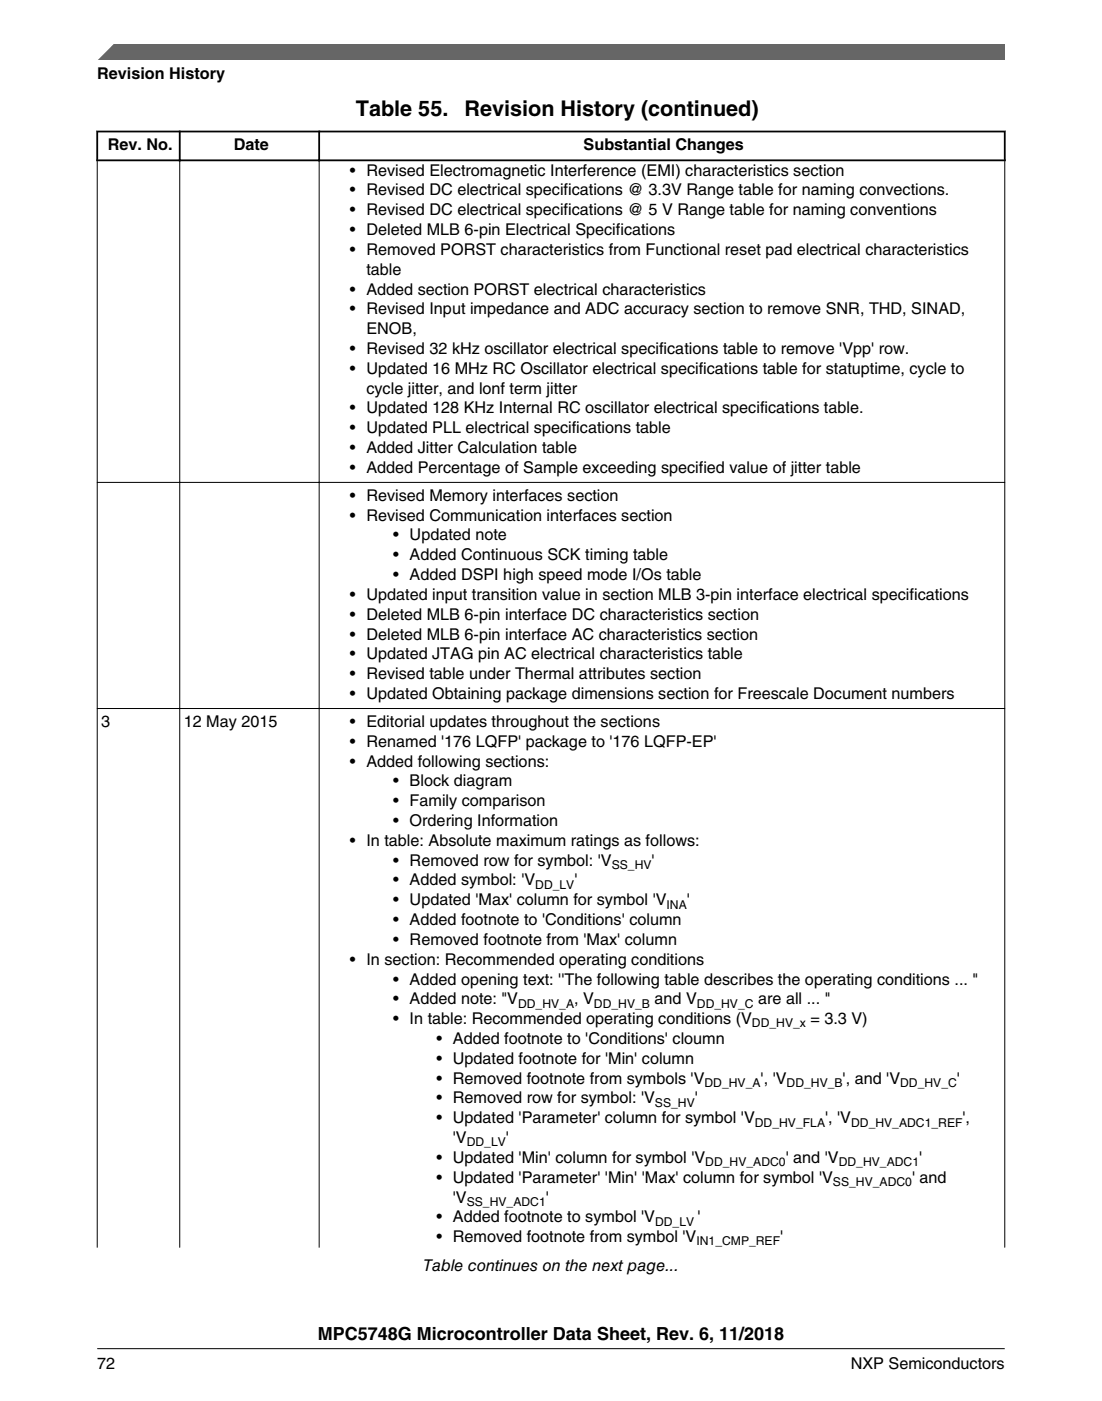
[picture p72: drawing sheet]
<svg xmlns="http://www.w3.org/2000/svg" width="216mm" height="274mm" viewBox="0 0 216 274" stroke-linecap="round" stroke-linejoin="round" font-family="sans-serif">
<defs><g id="words">
<g font-size="4.2">
<text x="69.7" y="22.7">Table 55.</text>
<text x="91" y="22.7">Revision History (continued)</text>
</g>
<text font-size="3.5" x="62.3" y="262.3">MPC5748G Microcontroller Data Sheet, Rev. 6, 11/2018</text>
<g font-size="3.2">
<text x="19" y="15.5">Revision History</text>
<text x="21.1" y="29.4">Rev. No.</text>
<text x="45.8" y="29.4">Date</text>
<text x="114.3" y="29.4">Substantial Changes</text>
<text x="68.6" y="34.4">• Revised Electromagnetic Interference (EMI) characteristics section</text>
<text x="68.6" y="38.3">• Revised DC electrical specifications @ 3.3V Range table for naming convections.</text>
<text x="68.6" y="42.1">• Revised DC electrical specifications @ 5 V Range table for naming conventions</text>
<text x="68.6" y="46">• Deleted MLB 6-pin Electrical Specifications</text>
<text x="68.6" y="49.9">• Removed PORST characteristics from Functional reset pad electrical characteristics</text>
<text x="71.8" y="53.8">table</text>
<text x="68.6" y="57.7">• Added section PORST electrical characteristics</text>
<text x="68.6" y="61.6">• Revised Input impedance and ADC accuracy section to remove SNR, THD, SINAD,</text>
<text x="71.8" y="65.4">ENOB,</text>
<text x="68.6" y="69.3">• Revised 32 kHz oscillator electrical specifications table to remove 'Vpp' row.</text>
<text x="68.6" y="73.2">• Updated 16 MHz RC Oscillator electrical specifications table for statuptime, cycle to</text>
<text x="71.8" y="77.1">cycle jitter, and lonf term jitter</text>
<text x="68.6" y="81">• Updated 128 KHz Internal RC oscillator electrical specifications table.</text>
<text x="68.6" y="84.8">• Updated PLL electrical specifications table</text>
<text x="68.6" y="88.7">• Added Jitter Calculation table</text>
<text x="68.6" y="92.6">• Added Percentage of Sample exceeding specified value of jitter table</text>
<text x="68.6" y="101.9">• Revised Communication interfaces section</text>
<text x="68.6" y="98.1">• Revised Memory interfaces section</text>
<text x="77" y="105.8">• Updated note</text>
<text x="77" y="109.7">• Added Continuous SCK timing table</text>
<text x="77" y="113.6">• Added DSPI high speed mode I/Os table</text>
<text x="68.6" y="117.5">• Updated input transition value in section MLB 3-pin interface electrical specifications</text>
<text x="68.6" y="121.3">• Deleted MLB 6-pin interface DC characteristics section</text>
<text x="68.6" y="125.2">• Deleted MLB 6-pin interface AC characteristics section</text>
<text x="68.6" y="129.1">• Updated JTAG pin AC electrical characteristics table</text>
<text x="68.6" y="133">• Revised table under Thermal attributes section</text>
<text x="68.6" y="136.9">• Updated Obtaining package dimensions section for Freescale Document numbers</text>
<text x="19.8" y="142.3">3</text>
<text x="36" y="142.3">12 May 2015</text>
<text x="68.6" y="142.3">• Editorial updates throughout the sections</text>
<text x="68.6" y="146.2">• Renamed '176 LQFP' package to '176 LQFP-EP'</text>
<text x="68.6" y="150.1">• Added following sections:</text>
<text x="77" y="154">• Block diagram</text>
<text x="77" y="157.9">• Family comparison</text>
<text x="77" y="161.7">• Ordering Information</text>
<text x="68.6" y="165.6">• In table: Absolute maximum ratings as follows:</text>
<text x="77" y="173.4">• Added symbol: 'V</text>
<text x="77" y="169.5">• Removed row for symbol: 'V</text>
<text x="112.5" y="173.4">'</text>
<text x="127.7" y="169.5">'</text>
<text x="77" y="177.3">• Updated 'Max' column for symbol 'V</text>
<text x="134.6" y="177.3">'</text>
<text x="77" y="181.1">• Added footnote to 'Conditions' column</text>
<text x="77" y="185">• Removed footnote from 'Max' column</text>
<text x="68.6" y="188.9">• In section: Recommended operating conditions</text>
<text x="77" y="192.8">• Added opening text: ''The following table describes the operating conditions ... &quot;</text>
<text x="77" y="196.7">• Added note: &quot;V</text>
<text x="112.5" y="196.7">, V</text>
<text x="128.2" y="196.7">and V</text>
<text x="148.5" y="196.7">are all ... &quot;</text>
<text x="77" y="200.5">• In table: Recommended operating conditions (V</text>
<text x="158.8" y="200.5">= 3.3 V)</text>
<text x="85.5" y="204.4">• Added footnote to 'Conditions' cloumn</text>
<text x="85.5" y="208.3">• Updated footnote for 'Min' column</text>
<text x="85.5" y="212.2">• Removed footnote from symbols 'V</text>
<text x="149" y="212.2">', 'V</text>
<text x="165.1" y="212.2">', and 'V</text>
<text x="187.5" y="212.2">'</text>
<text x="85.5" y="216.1">• Removed row for symbol: 'V</text>
<text x="85.5" y="219.9">• Updated 'Parameter' column for symbol 'V</text>
<text x="136.1" y="216.1">'</text>
<text x="161.7" y="219.9">', 'V</text>
<text x="188.6" y="219.9">',</text>
<text x="85.5" y="227.7">• Updated 'Min' column for symbol 'V</text>
<text x="88.7" y="223.8">'V</text>
<text x="99.1" y="223.8">'</text>
<text x="153.9" y="227.7">' and 'V</text>
<text x="180.1" y="227.7">'</text>
<text x="85.5" y="231.6">• Updated 'Parameter' 'Min' 'Max' column for symbol 'V</text>
<text x="178.7" y="231.6">' and</text>
<text x="85.5" y="239.4">• Added footnote to symbol 'V</text>
<text x="88.7" y="235.5">'V</text>
<text x="106.9" y="235.5">'</text>
<text x="136.7" y="239.4">'</text>
<text x="85.5" y="243.2">• Removed footnote from symbol 'V</text>
<text x="152.9" y="243.2">'</text>
<text x="82.9" y="248.9">Table continues on the next page...</text>
<text x="19" y="268">72</text>
<text x="166.7" y="268">NXP Semiconductors</text>
</g>
<g font-size="2.4">
<text x="119.9" y="170.1">SS_HV</text>
<text x="104.9" y="174">DD_LV</text>
<text x="130.6" y="177.9">INA</text>
<text x="101.5" y="197.3">DD_HV_A</text>
<text x="116.4" y="197.3">DD_HV_B</text>
<text x="136.5" y="197.3">DD_HV_C</text>
<text x="147.3" y="201.2">DD_HV_x</text>
<text x="138" y="212.8">DD_HV_A</text>
<text x="154.1" y="212.8">DD_HV_B</text>
<text x="176.4" y="212.8">DD_HV_C</text>
<text x="128.3" y="216.7">SS_HV</text>
<text x="147.9" y="220.6">DD_HV_FLA</text>
<text x="166.7" y="220.6">DD_HV_ADC1_REF</text>
<text x="91.4" y="224.5">DD_LV</text>
<text x="138.2" y="228.3">DD_HV_ADC0</text>
<text x="163.2" y="232.2">SS_HV_ADC0</text>
<text x="164.3" y="228.3">DD_HV_ADC1</text>
<text x="91.4" y="236.1">SS_HV_ADC1</text>
<text x="128.3" y="240">DD_LV</text>
<text x="136.4" y="243.9">IN1_CMP_REF</text>
</g>
</g></defs>
<path d="M18.9 25.8h178.1M18.9 31.4h178.1M19 25.6v6M35.2 25.6v6M62.5 25.6v6M196.8 25.6v6" fill="none" stroke="#000" stroke-width=".35"/>
<path d="M19 31.5v212.8M35.2 31.2v213.1M62.5 31.2v213.1M196.8 31.5v212.8M19 94.5h177.9M19 138.7h177.9" fill="none" stroke="#000" stroke-width=".2"/>
<path d="M19 11.7l5.7-3.1 172.2 .1v3z" fill="#666"/>
<path d="M22.5 8.6l-3.1 3.1" fill="none" stroke="#666" stroke-width=".28"/>
<path d="M19 264.1h177.8" fill="none" stroke="#000" stroke-width=".2"/>
<use href="#words"/>
</svg>
